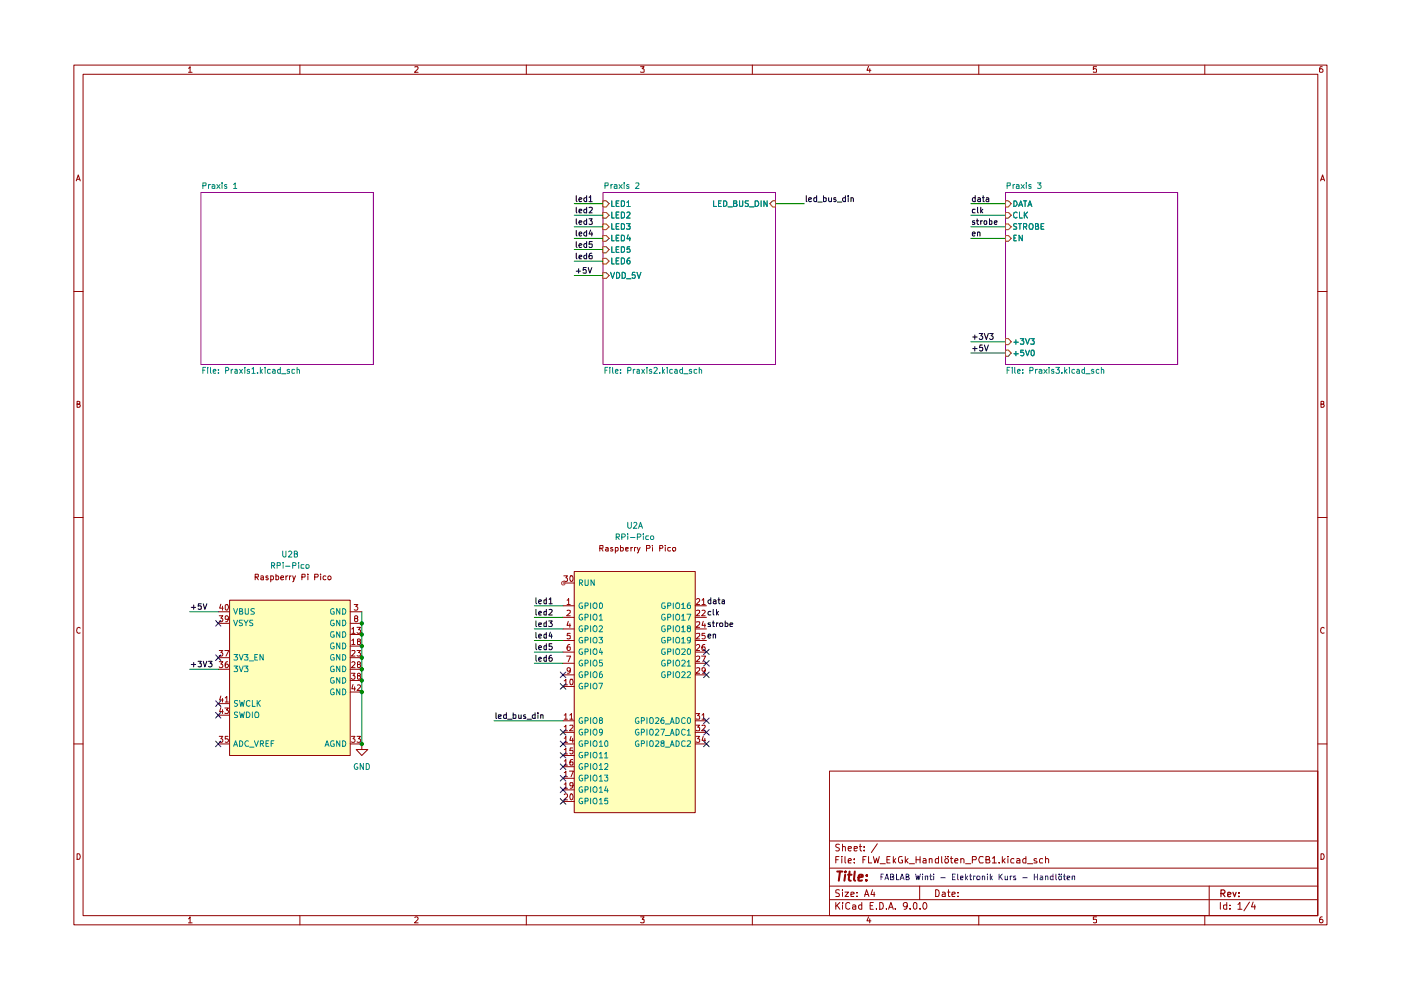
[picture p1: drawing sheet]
<svg xmlns="http://www.w3.org/2000/svg" width="297mm" height="210mm" viewBox="0 0 297 210" stroke-linecap="round" stroke-linejoin="round" font-family="sans-serif">
<g fill="none" stroke="#910000" stroke-width=".21">
<path d="M15.7 13.8h265.6v182.3h-265.6zM17.6 15.7h261.8v178.4h-261.8zM40 14.5l.3-.4v1.2M40 15.3h.7M63.6 13.8v1.9M88 14.2l.6-.1v.4l-.7 .8h.7M111.6 13.8v1.9M135.8 14.1h.8l-.5 .5 .5 .1v.5h-.8M159.5 13.8v1.9M184.1 14.1l-.3 .8h.9M184.4 14.6v.7M207.5 13.8v1.9"/>
<path d="M232.5 14.1h-.7v.6l.2-.1 .5 .1-.1 .6-.6-.1M255.4 13.8v1.9M280.3 14.1l-.4 .1a.94 .94 0 0 0 0 1.1h.4l.2-.1v-.4l-.3-.2h-.2l-.3 .2M16.2 38.4l.4-1.3 .4 1.3M16.3 38h.6M280 38.4l.4-1.3 .4 1.3M280.1 38h.6M15.7 61.8h1.9M279.4 61.8h1.9M16.3 85.7l.6-.1v-.4l-.6-.1v1.3h.5l.2-.5-.3-.2M280.1 85.7l.6-.1v-.4l-.6-.1v1.3l.6-.1 .1-.4-.3-.2M15.7 109.7h1.9"/>
<path d="M279.4 109.7h1.9M17 133.2l-.2-.2a.65 .65 0 0 0-.5 .6 .65 .65 0 0 0 .5 .7l.2-.1M280.8 133.2l-.3-.2a.65 .65 0 0 0-.5 .6 .65 .65 0 0 0 .5 .7l.3-.1M15.7 157.7h1.9M279.4 157.7h1.9M175.9 163.5h103.5v30.6h-103.5zM175.9 178.3h103.5M178 179.1l-.5-.1-.3 .2v.3l.8 .5-.3 .4-.5-.1M178.6 179.6l.6-.1v.9M178.6 179v1.4M179.8 179.9l.7-.1-.1-.3h-.5l-.1 .2 .1 .6h.5M181.1 179.9l.7-.1-.1-.3h-.6v.8h.6"/>
<path d="M182.2 179.5h.5M182.4 179v1.2l.3 .2M183.2 179.5v.2M186 178.9l-1.3 1.9M16.3 181a.66 .66 0 0 1 .7 .5 .66 .66 0 0 1-.2 .7h-.5zM40 194.8l.3-.4v1.3M40 195.7h.7M63.6 194.1v2M88 194.6l.4-.2 .2 .4-.7 .9h.7M111.6 194.1v2M135.8 194.4h.8l-.5 .5 .5 .1v.6h-.8M159.5 194.1v2"/>
<path d="M175.9 190.8h103.5M175.9 187.9h103.5M175.9 184.1h103.5M177.2 191.3v1.5M177.2 182.3h.5M177.5 191.9l.6 .9M177.9 181.6h-.7v1.4M178 188.7h-.7v.6a.53 .53 0 0 1 .5 .2 .53 .53 0 0 1 .1 .6h-.7M178.1 191.3l-.9 .9M178.5 181.6v.1M178.5 182v1M178.6 191.3v.2"/>
<path d="M178.6 188.6v.2M178.6 189.1v1M178.6 191.9v.9M179.2 189.1h.7l-.7 1h.7M179.2 181.6v1.2l.1 .2M179.8 182.5l.7-.1-.2-.4-.4 .1-.1 .7 .1 .2h.5M180.2 191.5l-.5-.2-.4 .4 .1 .9 .3 .2 .5-.2M180.4 189.7l.7-.2-.1-.3h-.6v.9h.6M180.8 191.9h.4l.2 .1v.8M181.1 182.9v.1M181.1 182.1v.2M181.4 192.2l-.6 .1v.4h.6"/>
<path d="M181.7 190v.1M181.7 189.2v.1M182.7 191.9h-.4l-.3 .2v.4l.3 .3 .4-.1M182.7 191.3v1.5M183 182.3h.4M183.2 180.3v.1M183.3 190.1l.4-1.5 .5 1.5M183.4 189.7h.7M183.6 181.6h-.6v1.4M184.1 194.4l-.3 .8h.9M184.1 181.6v1.4h.7M184.4 194.8v.9"/>
<path d="M184.5 192h.5M185 188.6l-.3 1.1h.8M185.2 191.3h-.7v1.5h.7M185.2 181.6l.3 1.4 .3-1.1 .3 1.1 .3-1.4M185.3 189.1v1M185.8 192.6v.2M186.5 191.3l.7 .2v1.1l-.3 .2h-.4zM186.6 183.1h1.1M188 192.6v.2M188 182.3h.6M188.4 192.8l.5-1.5 .5 1.5M188.6 192.4h.6"/>
<path d="M188.7 181.6h-.7v1.4h.7M189.4 181.6v1.4M189.5 182.5l.4 .5M189.8 192.6v.2M189.9 182l-.5 .6M191.3 181.6h-.5l-.3 .3v.7l.3 .4 .5-.1v-.5h-.2M191.9 181.6v1.4M192.1 182.5l.4 .5M192.4 191.9l-.1 .3-.4 .1-.4-.4v-.3a.46 .46 0 0 1 .4-.3 .46 .46 0 0 1 .5 .3l-.2 1-.5 .2M192.5 182l-.6 .6M192.8 183.1h1.1M193 192.6v.2"/>
<path d="M193.7 191.5l.4-.2 .3 .3v.9l-.3 .3a.82 .82 0 0 1-.4-1.3zM194.2 182.3h.9M194.2 181.6v1.4M195 187.9v2.9M195.1 192.6v.2M195.1 181.6v1.4M195.7 182.1l.5-.1 .1 .3v.7h-.6v-.4l.6-.2M195.8 191.4l.2-.1a.76 .76 0 0 1 .5 .8 .76 .76 0 0 1-.5 .7 .97 .97 0 0 1-.2-1.4zM197 182.2l.3-.2 .3 .1v.9M197 182v1M198.4 188.6a.8 .8 0 0 1 .8 .6 .8 .8 0 0 1-.3 .9h-.5zM199 181.6v1.4h-.6v-.9h.6"/>
<path d="M199.6 181.6v1.2l.2 .2M199.8 189.2l.4-.1 .2 .2v.8h-.6l-.1-.4 .7-.2M200.3 182.3l.3-.3h.2l.3 .3-.2 .7-.5-.1zM200.5 181.6v.1M200.9 189.1h.5M201 181.6v.1M201.1 188.6v1.3l.1 .2h.2M201.5 182h.5M201.7 181.6v1.2l.1 .2h.2M201.8 189.7l.7-.2-.1-.4h-.4l-.2 .2v.6l.1 .2h.5M202.4 182.5l.7-.1-.2-.4-.4 .1-.1 .7 .1 .2h.5M203.1 190v.1"/>
<path d="M203.1 189.2v.1M203.7 182.2l.1-.1a.36 .36 0 0 1 .6 .2v.7M203.7 182v1M204.7 183.1h1.1M206.2 182.3h.6l.2-.3-.1-.3-.7-.1v1.4M207.5 194.1v2M208.4 181.7l-.6-.1a1.02 1.02 0 0 0 0 1.4l.6-.1M209 182.3l.7-.2 .1-.2-.2-.3h-.6v1.4h.7l.2-.5-.2-.2h-.2M210.4 181.9l.4-.3v1.4M210.4 183h.8M211.8 182.9v.1M212.5 181.6v1.4"/>
<path d="M212.7 182.5l.4 .5M213.1 182l-.6 .6M213.7 181.6v.1M213.7 182v1M215 182.1l-.5-.1-.2 .3 .1 .6 .6 .1M215.6 182.1l.4-.1 .2 .3v.7h-.6v-.5l.6-.1M217.5 181.6v1.4h-.5l-.2-.7 .3-.3 .4 .1M217.8 183.1h1.1M219.8 182.1a.36 .36 0 0 0-.6 .2l.7 .4-.1 .3h-.6M221.1 182.1l-.5-.1-.2 .3 .2 .7h.5M221.7 182.2v-.1a.36 .36 0 0 1 .6 .2v.7M221.7 181.6v1.4"/>
<path d="M232.5 194.4h-.7v.6h.7v.6h-.7M255.4 194.1v2M256.4 187.9v6.2M258.7 191.3v1.5M260.1 191.9h-.7v.7l.3 .2 .4-.1M260.1 191.3v1.5M260.8 192.6v.2M260.8 191.9v.1M262.5 191.8l.4-.5v1.5M262.5 192.8h.8M264.9 191.3l-1.2 1.8M265.7 191.3l-.4 1h.9"/>
<path d="M266 191.9v.9M280.1 181a.66 .66 0 0 1 .6 .5 .66 .66 0 0 1-.2 .7h-.4zM280.3 194.4a.72 .72 0 0 0-.5 .5 .72 .72 0 0 0 .2 .8l.4-.1a.42 .42 0 0 0 0-.6 .42 .42 0 0 0-.6 0l-.1 .2"/>
</g>
<path d="M258.9 189.4h.7l.1-.5-.2-.2h-.6v1.4M259.2 189.4l.5 .7M260.3 189.7l.7-.2-.1-.2h-.6v.7h.6M261.4 189.2l.3 .9 .4-.9M262.7 190v.1M262.7 189.3v.1" fill="none" stroke="#910000" stroke-width=".25"/>
<path d="M177.5 184.8h1.1M178.1 184.8l-.3 1.9M179.2 185.5l-.2 1.2M179.3 184.8l-.2 .1 .1 .1 .1-.2-.1 .2M179.8 185.5h.8M180.1 184.8l-.1 1.7 .4 .2M181.2 184.8l-.1 1.7 .2 .2M182 186.1l.9-.2v-.4h-.6l-.2 .2-.1 .9h.8M183.7 186.6v.1M183.8 185.5v.2" fill="none" stroke="#910000" stroke-width=".42"/>
<g fill="#fff">
<path d="M42.6 40.8h36.6v36.5h-36.6z"/>
<path d="M213.2 74.3h.6l.6 .5-.6 .7h-.6z"/>
</g>
<path d="M213.2 74.3h.6l.6 .5-.6 .7h-.6z" fill="none" stroke="#838500" stroke-width=".21"/>
<path d="M215 75h.9M215.4 74.5v.9M217 74.3h-.6v.5l.4-.1 .3 .2-.1 .5h-.6M217.4 74.3l.4 1.1 .5-1.1M218.6 74.4l.2-.1h.3a.86 .86 0 0 1-.1 1.1l-.4-.2z" fill="none" stroke="#008685" stroke-width=".21"/>
<path d="M213.2 47.5h.6l.6 .6-.6 .6h-.6z" fill="#fff"/>
<path d="M213.2 47.5h.6l.6 .6-.6 .6h-.6z" fill="none" stroke="#838500" stroke-width=".21"/>
<path d="M215.6 47.5h-.6v.4l.5 .2 .1 .3-.1 .2h-.6M215.9 47.4h.7M216.2 47.4v1.2M217 48.1h.5l.2-.2v-.4l-.7-.1v1.2M217.3 48.1l.4 .5M218.4 47.4a.46 .46 0 0 1 .6 .4l-.1 .8h-.5a.86 .86 0 0 1 0-1.2zM219.5 48l.6-.1v-.4l-.6-.1v1.2h.6l.1-.3-.2-.3M220.7 48h.4M221.3 47.4h-.6v1.2h.6" fill="none" stroke="#008685" stroke-width=".21"/>
<path d="M213.2 50h.6l.6 .5-.6 .6h-.6z" fill="#fff"/>
<path d="M213.2 50h.6l.6 .5-.6 .6h-.6z" fill="none" stroke="#838500" stroke-width=".21"/>
<path d="M215 50.5h.3M215.5 49.9h-.5v1.2h.5M216.7 49.9v1.2l-.6-1.2v1.2" fill="none" stroke="#008685" stroke-width=".21"/>
<path d="M213.2 45h.6l.6 .6-.6 .6h-.6z" fill="#fff"/>
<path d="M213.2 45h.6l.6 .6-.6 .6h-.6z" fill="none" stroke="#838500" stroke-width=".21"/>
<path d="M215.6 45.1l-.2-.1a.65 .65 0 0 0-.5 .6 .65 .65 0 0 0 .5 .6l.2-.1M216.2 45v1.2h.5M217.2 45v1.2M217.3 45.5l.5 .7M217.8 45l-.6 .7" fill="none" stroke="#008685" stroke-width=".21"/>
<path d="M213.2 42.6h.6l.6 .6-.6 .7h-.6z" fill="#fff"/>
<path d="M213.2 42.6h.6l.6 .6-.6 .7h-.6z" fill="none" stroke="#838500" stroke-width=".21"/>
<path d="M215 42.6h.4a.66 .66 0 0 1 .2 .7 .66 .66 0 0 1-.6 .5zM216 43.8l.4-1.2 .4 1.2M216.1 43.4h.6M217 42.6h.7M217.3 42.6v1.2M217.9 43.8l.5-1.2 .4 1.2M218.1 43.4h.5" fill="none" stroke="#008685" stroke-width=".21"/>
<path d="M213.2 71.8h.6l.6 .7-.6 .6h-.6z" fill="#fff"/>
<path d="M213.2 71.8h.6l.6 .7-.6 .6h-.6z" fill="none" stroke="#838500" stroke-width=".21"/>
<path d="M215 72.6h.9M215.4 72.1v.9M216.3 71.8h.8l-.4 .4 .4 .3-.1 .5-.7-.1M217.4 71.8l.4 1.2 .5-1.2M218.5 71.8h.8l-.4 .4 .4 .3-.1 .5-.7-.1" fill="none" stroke="#008685" stroke-width=".21"/>
<g fill="#fff">
<path d="M213.2 40.8h36.5v36.5h-36.5z"/>
<path d="M127.8 45h.7l.6 .6-.6 .6h-.7z"/>
</g>
<path d="M127.8 45h.7l.6 .6-.6 .6h-.7z" fill="none" stroke="#838500" stroke-width=".21"/>
<path d="M129.7 45v1.2h.5M130.6 45.6h.5M131.2 45h-.6v1.2h.6M131.7 45h.4l.3 .3v.6l-.3 .3h-.4zM132.9 45.1l.4-.1 .3 .3-.8 .9h.8" fill="none" stroke="#008685" stroke-width=".21"/>
<path d="M127.8 42.6h.7l.6 .6-.6 .7h-.7z" fill="#fff"/>
<path d="M127.8 42.6h.7l.6 .6-.6 .7h-.7z" fill="none" stroke="#838500" stroke-width=".21"/>
<path d="M129.7 42.6v1.2h.5M130.6 43.1h.5M131.2 42.6h-.6v1.2h.6M131.7 42.6h.5l.2 .2v.7l-.3 .3h-.4zM132.9 42.9l.4-.3v1.2M132.9 43.8h.7" fill="none" stroke="#008685" stroke-width=".21"/>
<path d="M127.8 47.5h.7l.6 .6-.6 .6h-.7z" fill="#fff"/>
<path d="M127.8 47.5h.7l.6 .6-.6 .6h-.7z" fill="none" stroke="#838500" stroke-width=".21"/>
<path d="M129.7 47.4v1.2h.5M130.6 48h.5M131.2 47.4h-.6v1.2h.6M131.7 47.4h.4l.3 .4v.5l-.2 .3h-.5zM132.8 47.4h.8l-.4 .5h.3l.1 .2-.1 .5-.7-.1" fill="none" stroke="#008685" stroke-width=".21"/>
<path d="M127.8 50h.7l.6 .5-.6 .6h-.7z" fill="#fff"/>
<path d="M127.8 50h.7l.6 .5-.6 .6h-.7z" fill="none" stroke="#838500" stroke-width=".21"/>
<path d="M129.7 49.9v1.2h.5M130.6 50.5h.5M131.2 49.9h-.6v1.2h.6M131.7 49.9h.4l.3 .2v.7l-.2 .3h-.5zM133.2 49.8l-.3 .8h.8M133.5 50.3v.8" fill="none" stroke="#008685" stroke-width=".21"/>
<path d="M127.8 57.8h.7l.6 .6-.6 .6h-.7z" fill="#fff"/>
<path d="M127.8 57.8h.7l.6 .6-.6 .6h-.7z" fill="none" stroke="#838500" stroke-width=".21"/>
<path d="M129.5 57.7l.4 1.3 .4-1.3M130.7 57.7a.64 .64 0 0 1 .7 .7 .64 .64 0 0 1-.7 .6zM131.9 57.7h.3l.4 .4v.6l-.4 .3h-.3zM132.8 59.1h1M134.6 57.7h-.5l-.1 .6h.6v.6l-.4 .1-.2-.2M135 57.7l.5 1.3 .4-1.3" fill="none" stroke="#008685" stroke-width=".21"/>
<path d="M163.8 42.6h.6v1.3h-.6l-.6-.7z" fill="#fff"/>
<path d="M163.2 43.2l.6-.6h.6v1.3h-.6z" fill="none" stroke="#838500" stroke-width=".21"/>
<path d="M151.3 42.6v1.2h.6M152.3 43.1h.4M152.9 42.6h-.6v1.2h.6M153.4 42.6h.4l.3 .2v.7l-.4 .3h-.3zM154.3 43.9h1M155.5 43.1h.6v-.5h-.6v1.2h.5l.3-.5-.3-.2M156.8 42.6v1.1l.2 .1 .4-.1 .1-.2v-.9M158.7 42.6h-.6l-.1 .2 .1 .3 .6 .2v.4h-.7M158.9 43.9h1M160.1 42.6h.5a.66 .66 0 0 1 .2 .8 .66 .66 0 0 1-.7 .4zM161.4 42.6v1.2M162.6 42.6v1.2l-.6-1.2v1.2" fill="none" stroke="#008685" stroke-width=".21"/>
<path d="M127.8 54.8h.7l.6 .6-.6 .6h-.7z" fill="#fff"/>
<path d="M127.8 54.8h.7l.6 .6-.6 .6h-.7z" fill="none" stroke="#838500" stroke-width=".21"/>
<path d="M129.7 54.7v1.3h.5M130.6 55.3h.5M131.2 54.7h-.6v1.3h.6M131.7 54.7l.5 .1 .2 .2v.6l-.3 .4h-.4zM133.5 54.7a.72 .72 0 0 0-.6 .5 .72 .72 0 0 0 .3 .8l.3-.1 .1-.4a.35 .35 0 0 0-.3-.3 .35 .35 0 0 0-.4 .3" fill="none" stroke="#008685" stroke-width=".21"/>
<path d="M127.8 52.3h.7l.6 .6-.6 .7h-.7z" fill="#fff"/>
<path d="M127.8 52.3h.7l.6 .6-.6 .7h-.7z" fill="none" stroke="#838500" stroke-width=".21"/>
<path d="M129.7 52.3v1.2h.5M130.6 52.9h.5M131.2 52.3h-.6v1.2h.6M131.7 52.3h.5l.2 .3v.7l-.3 .2h-.4zM133.5 52.3h-.5l-.1 .6 .2-.2 .4 .1v.6h-.6" fill="none" stroke="#008685" stroke-width=".21"/>
<path d="M127.8 40.8h36.6v36.5h-36.6z" fill="#fff"/>
<g fill="#ffffba">
<path d="M48.7 127.3h25.6v32.9h-25.6z"/>
<path d="M121.8 121.2h25.6v51.1h-25.6z"/>
</g>
<path d="M42.6 40.8h36.6v36.5h-36.6z" fill="none" stroke="#910089" stroke-width=".21"/>
<path d="M213.2 74.3h.6l.6 .5-.6 .7h-.6z" fill="#fff"/>
<path d="M213.2 74.3h.6l.6 .5-.6 .7h-.6z" fill="none" stroke="#838500" stroke-width=".21"/>
<path d="M215 75h.9M215.4 74.5v.9M217 74.3h-.6v.5l.4-.1 .3 .2-.1 .5h-.6M217.4 74.3l.4 1.1 .5-1.1M218.6 74.4l.2-.1h.3a.86 .86 0 0 1-.1 1.1l-.4-.2z" fill="none" stroke="#008685" stroke-width=".21"/>
<path d="M213.2 47.5h.6l.6 .6-.6 .6h-.6z" fill="#fff"/>
<path d="M213.2 47.5h.6l.6 .6-.6 .6h-.6z" fill="none" stroke="#838500" stroke-width=".21"/>
<path d="M215.6 47.5h-.6v.4l.5 .2 .1 .3-.1 .2h-.6M215.9 47.4h.7M216.2 47.4v1.2M217 48.1h.5l.2-.2v-.4l-.7-.1v1.2M217.3 48.1l.4 .5M218.4 47.4a.46 .46 0 0 1 .6 .4l-.1 .8h-.5a.86 .86 0 0 1 0-1.2zM219.5 48l.6-.1v-.4l-.6-.1v1.2h.6l.1-.3-.2-.3M220.7 48h.4M221.3 47.4h-.6v1.2h.6" fill="none" stroke="#008685" stroke-width=".21"/>
<path d="M213.2 50h.6l.6 .5-.6 .6h-.6z" fill="#fff"/>
<path d="M213.2 50h.6l.6 .5-.6 .6h-.6z" fill="none" stroke="#838500" stroke-width=".21"/>
<path d="M215 50.5h.3M215.5 49.9h-.5v1.2h.5M216.7 49.9v1.2l-.6-1.2v1.2" fill="none" stroke="#008685" stroke-width=".21"/>
<path d="M213.2 45h.6l.6 .6-.6 .6h-.6z" fill="#fff"/>
<path d="M213.2 45h.6l.6 .6-.6 .6h-.6z" fill="none" stroke="#838500" stroke-width=".21"/>
<path d="M215.6 45.1l-.2-.1a.65 .65 0 0 0-.5 .6 .65 .65 0 0 0 .5 .6l.2-.1M216.2 45v1.2h.5M217.2 45v1.2M217.3 45.5l.5 .7M217.8 45l-.6 .7" fill="none" stroke="#008685" stroke-width=".21"/>
<path d="M213.2 42.6h.6l.6 .6-.6 .7h-.6z" fill="#fff"/>
<path d="M213.2 42.6h.6l.6 .6-.6 .7h-.6z" fill="none" stroke="#838500" stroke-width=".21"/>
<path d="M215 42.6h.4a.66 .66 0 0 1 .2 .7 .66 .66 0 0 1-.6 .5zM216 43.8l.4-1.2 .4 1.2M216.1 43.4h.6M217 42.6h.7M217.3 42.6v1.2M217.9 43.8l.5-1.2 .4 1.2M218.1 43.4h.5" fill="none" stroke="#008685" stroke-width=".21"/>
<path d="M213.2 71.8h.6l.6 .7-.6 .6h-.6z" fill="#fff"/>
<path d="M213.2 71.8h.6l.6 .7-.6 .6h-.6z" fill="none" stroke="#838500" stroke-width=".21"/>
<path d="M215 72.6h.9M215.4 72.1v.9M216.3 71.8h.8l-.4 .4 .4 .3-.1 .5-.7-.1M217.4 71.8l.4 1.2 .5-1.2M218.5 71.8h.8l-.4 .4 .4 .3-.1 .5-.7-.1" fill="none" stroke="#008685" stroke-width=".21"/>
<path d="M213.2 40.8h36.5v36.5h-36.5z" fill="none" stroke="#910089" stroke-width=".21"/>
<path d="M127.8 45h.7l.6 .6-.6 .6h-.7z" fill="#fff"/>
<path d="M127.8 45h.7l.6 .6-.6 .6h-.7z" fill="none" stroke="#838500" stroke-width=".21"/>
<path d="M129.7 45v1.2h.5M130.6 45.6h.5M131.2 45h-.6v1.2h.6M131.7 45h.4l.3 .3v.6l-.3 .3h-.4zM132.9 45.1l.4-.1 .3 .3-.8 .9h.8" fill="none" stroke="#008685" stroke-width=".21"/>
<path d="M127.8 42.6h.7l.6 .6-.6 .7h-.7z" fill="#fff"/>
<path d="M127.8 42.6h.7l.6 .6-.6 .7h-.7z" fill="none" stroke="#838500" stroke-width=".21"/>
<path d="M129.7 42.6v1.2h.5M130.6 43.1h.5M131.2 42.6h-.6v1.2h.6M131.7 42.6h.5l.2 .2v.7l-.3 .3h-.4zM132.9 42.9l.4-.3v1.2M132.9 43.8h.7" fill="none" stroke="#008685" stroke-width=".21"/>
<path d="M127.8 47.5h.7l.6 .6-.6 .6h-.7z" fill="#fff"/>
<path d="M127.8 47.5h.7l.6 .6-.6 .6h-.7z" fill="none" stroke="#838500" stroke-width=".21"/>
<path d="M129.7 47.4v1.2h.5M130.6 48h.5M131.2 47.4h-.6v1.2h.6M131.7 47.4h.4l.3 .4v.5l-.2 .3h-.5zM132.8 47.4h.8l-.4 .5h.3l.1 .2-.1 .5-.7-.1" fill="none" stroke="#008685" stroke-width=".21"/>
<path d="M127.8 50h.7l.6 .5-.6 .6h-.7z" fill="#fff"/>
<path d="M127.8 50h.7l.6 .5-.6 .6h-.7z" fill="none" stroke="#838500" stroke-width=".21"/>
<path d="M129.7 49.9v1.2h.5M130.6 50.5h.5M131.2 49.9h-.6v1.2h.6M131.7 49.9h.4l.3 .2v.7l-.2 .3h-.5zM133.2 49.8l-.3 .8h.8M133.5 50.3v.8" fill="none" stroke="#008685" stroke-width=".21"/>
<path d="M127.8 57.8h.7l.6 .6-.6 .6h-.7z" fill="#fff"/>
<path d="M127.8 57.8h.7l.6 .6-.6 .6h-.7z" fill="none" stroke="#838500" stroke-width=".21"/>
<path d="M129.5 57.7l.4 1.3 .4-1.3M130.7 57.7a.64 .64 0 0 1 .7 .7 .64 .64 0 0 1-.7 .6zM131.9 57.7h.3l.4 .4v.6l-.4 .3h-.3zM132.8 59.1h1M134.6 57.7h-.5l-.1 .6h.6v.6l-.4 .1-.2-.2M135 57.7l.5 1.3 .4-1.3" fill="none" stroke="#008685" stroke-width=".21"/>
<path d="M163.8 42.6h.6v1.3h-.6l-.6-.7z" fill="#fff"/>
<path d="M163.2 43.2l.6-.6h.6v1.3h-.6z" fill="none" stroke="#838500" stroke-width=".21"/>
<path d="M151.3 42.6v1.2h.6M152.3 43.1h.4M152.9 42.6h-.6v1.2h.6M153.4 42.6h.4l.3 .2v.7l-.4 .3h-.3zM154.3 43.9h1M155.5 43.1h.6v-.5h-.6v1.2h.5l.3-.5-.3-.2M156.8 42.6v1.1l.2 .1 .4-.1 .1-.2v-.9M158.7 42.6h-.6l-.1 .2 .1 .3 .6 .2v.4h-.7M158.9 43.9h1M160.1 42.6h.5a.66 .66 0 0 1 .2 .8 .66 .66 0 0 1-.7 .4zM161.4 42.6v1.2M162.6 42.6v1.2l-.6-1.2v1.2" fill="none" stroke="#008685" stroke-width=".21"/>
<path d="M127.8 54.8h.7l.6 .6-.6 .6h-.7z" fill="#fff"/>
<path d="M127.8 54.8h.7l.6 .6-.6 .6h-.7z" fill="none" stroke="#838500" stroke-width=".21"/>
<path d="M129.7 54.7v1.3h.5M130.6 55.3h.5M131.2 54.7h-.6v1.3h.6M131.7 54.7l.5 .1 .2 .2v.6l-.3 .4h-.4zM133.5 54.7a.72 .72 0 0 0-.6 .5 .72 .72 0 0 0 .3 .8l.3-.1 .1-.4a.35 .35 0 0 0-.3-.3 .35 .35 0 0 0-.4 .3" fill="none" stroke="#008685" stroke-width=".21"/>
<path d="M127.8 52.3h.7l.6 .6-.6 .7h-.7z" fill="#fff"/>
<path d="M127.8 52.3h.7l.6 .6-.6 .7h-.7z" fill="none" stroke="#838500" stroke-width=".21"/>
<g fill="none" stroke="#008685" stroke-width=".21">
<path d="M43 39.4l.7-.1v-.4l-.7-.1v1.2M44.2 39.1v.9M44.6 39.1l-.4 .3M45 39.2l.3-.1 .3 .2v.7M45.6 39.5h-.6v.4h.6M46 39.1l.7 .9M46.7 39.1l-.7 .9M47.1 38.8v.1M47.1 39.1v.9M48.1 39.2l-.3-.1-.2 .2 .2 .2 .3 .1v.3h-.5M49.5 39.1l.4-.3v1.2M49.5 40h.7"/>
<path d="M128.3 39.4l.6-.1v-.4l-.6-.1v1.2M129.5 39.1v.9M129.9 39.1l-.4 .3M130.2 39.2l.4-.1 .2 .2v.7M130.8 39.5h-.6v.4h.6M131.2 39.1l.7 .9M131.9 39.1l-.7 .9M132.3 38.8v.1M132.3 39.1v.9M133.3 39.2l-.3-.1-.2 .2 .2 .2 .3 .1v.3h-.5M134.8 38.9l.6-.1 .1 .3-.8 .9h.8M213.5 39.4l.7-.1v-.4l-.7-.1v1.2"/>
<path d="M214.8 39.1v.9M215.1 39.1l-.3 .3M215.5 39.2l.4-.1 .2 .2v.7M216.1 39.5h-.6v.4h.6M216.5 39.1l.7 .9M217.2 39.1l-.7 .9M217.6 38.8v.1M217.6 39.1v.9M218.6 39.2l-.3-.1-.2 .2 .2 .2 .3 .1v.3h-.5M220 38.8h.7l-.4 .4 .3 .1v.6h-.6M129.7 52.3v1.2h.5M130.6 52.9h.5"/>
<path d="M131.2 52.3h-.6v1.2h.6M131.7 52.3h.5l.2 .3v.7l-.3 .2h-.4zM133.5 52.3h-.5l-.1 .6 .2-.2 .4 .1v.6h-.6M43 78.5h.4M43.6 77.9h-.6v1.3M44 77.9v.2M44 78.3v.9M44.6 77.9v1.1l.2 .2M45.2 78.7l.6-.1-.2-.3-.4 .2v.5l.2 .2 .3-.1M46.3 79v.2M46.3 78.4v.1M47.8 78.6l.6-.1v-.5l-.6-.1v1.3"/>
<path d="M49 78.3v.9M49.4 78.3l-.4 .3M49.8 78.4h.5v.8M50.3 78.6l-.5 .1v.4h.5M50.8 78.3l.6 .9M51.4 78.3l-.6 .9M51.9 77.9v.2M51.9 78.3v.9M52.9 78.4l-.3-.1-.2 .2 .2 .2h.3v.4h-.5M53.4 78.2l.4-.3v1.3M53.4 79.2h.7M54.6 79v.2"/>
<path d="M55.2 77.9v1.3M55.3 78.7l.3 .5M55.6 78.3l-.4 .4M56.2 77.9v.2M56.2 78.3v.9M57.3 78.4h-.6v.6l.2 .2 .4-.1M57.8 78.4l.4-.1 .1 .2v.7M58.3 78.6l-.6 .2 .2 .4 .4-.1M59.4 78.4l-.3-.1-.3 .3 .1 .5h.5M59.4 77.9v1.3M59.7 79.2h.9M61.4 78.4l-.4-.1-.1 .2 .1 .2h.4v.4h-.5"/>
<path d="M62.5 78.4h-.6v.6l.2 .2 .4-.1M63 78.4l.3-.1 .2 .2v.7M63 77.9v1.3M128.3 78.5h.4M128.9 77.9h-.6v1.3M129.3 77.9v.2M129.3 78.3v.9M129.9 77.9v1.1l.1 .2M130.5 78.7l.6-.1-.2-.3-.4 .2v.5l.1 .2 .4-.1M131.6 79v.2M131.6 78.4v.1M133.1 78.6l.6-.1 .1-.4-.7-.2v1.3"/>
<path d="M134.3 78.3v.9M134.6 78.3l-.3 .3M135 78.4h.6v.8M135.6 78.6l-.6 .1v.4h.6M136.1 78.3l.6 .9M136.7 78.3l-.6 .9M137.2 77.9v.2M137.2 78.3v.9M138.2 78.4l-.4-.1-.1 .2 .1 .2h.4v.4h-.5M138.7 78.1l.4-.2 .3 .3-.8 1h.8M139.9 79v.2M140.5 77.9v1.3"/>
<path d="M140.5 78.7l.4 .5M140.9 78.3l-.4 .4M141.5 77.9v.2M141.5 78.3v.9M142.6 78.4h-.6v.6l.2 .2 .4-.1M143.1 78.4l.3-.1 .2 .2v.7M143.6 78.6l-.6 .2 .2 .4 .4-.1M144.7 78.4l-.3-.1-.3 .3v.3l.3 .3 .3-.1M144.7 77.9v1.3M144.9 79.2h1M146.6 78.4l-.3-.1-.2 .2 .2 .2h.3v.4h-.5M147.7 78.4h-.5v.6l.2 .2 .3-.1"/>
<path d="M148.3 78.4l.3-.1 .2 .2v.7M148.3 77.9v1.3M213.5 78.5h.5M214.1 77.9h-.6v1.3M214.6 77.9v.2M214.6 78.3v.9M215.1 77.9v1.1l.2 .2M215.7 78.7l.6-.1-.1-.3-.5 .2v.5l.2 .2 .3-.1M216.8 79v.2M216.8 78.4v.1M218.4 78.6h.5l.1-.2v-.3l-.1-.2h-.5v1.3M219.5 78.3v.9"/>
<path d="M220 78.3l-.5 .3M220.3 78.4l.3-.1 .3 .2v.7M220.9 78.6l-.6 .1v.4h.6M221.3 78.3l.7 .9M222 78.3l-.7 .9M222.4 77.9v.2M222.4 78.3v.9M223.4 78.4l-.3-.1-.2 .2 .2 .2h.3v.4h-.5M223.9 77.9h.7l-.4 .5h.3l.1 .2-.1 .5-.5 .1-.1-.2M225.1 79v.2M225.7 77.9v1.3M225.8 78.7l.4 .5"/>
<path d="M226.2 78.3l-.5 .4M226.7 77.9v.2M226.7 78.3v.9M227.8 78.4a.36 .36 0 0 0-.6 .2l.1 .5h.5M228.3 78.4l.4-.1 .2 .2v.7M228.9 78.6l-.6 .2 .1 .4 .5-.1M230 78.4l-.4-.1-.2 .3v.3l.2 .3 .4-.1M230 77.9v1.3M230.2 79.2h.9M231.9 78.4l-.3-.1-.2 .2 .2 .2h.3v.4h-.5M233 78.4a.36 .36 0 0 0-.6 .2l.1 .5h.5M233.5 78.4l.3-.1 .2 .2v.7"/>
<path d="M233.5 77.9v1.3M49.5 129l.5 1.2 .4-1.2M49.5 131.5l.5 1.2 .4-1.2M49.6 138.8h.8l-.4 .5 .4 .1v.4l-.2 .2-.6-.1M50.7 138.8l.4 1.2 .5-1.2M50.8 129.6l.5-.1 .1-.4-.6-.1v1.2h.6l.1-.3-.4-.3M51.4 131.5h-.6a.47 .47 0 0 0 0 .5 .47 .47 0 0 0 .5 .2l.1 .4h-.7M51.7 131.5l.5 .6 .4-.6M51.8 138.8h.8l-.4 .5h.3v.7l-.7-.1M52 129l.1 1.2 .6-.1v-1.1M52.2 132.1v.6M53.6 131.5h-.6a.47 .47 0 0 0 0 .5 .47 .47 0 0 0 .5 .2l.1 .4h-.7"/>
<path d="M53.9 129.1h-.6l-.1 .3 .6 .3 .1 .3-.1 .2h-.6M54 139.4h.4M54.6 138.8h-.6v1.2h.6M55.8 138.8v1.2l-.7-1.2v1.2M70.8 129.1a.45 .45 0 0 0-.7 .2v.7l.2 .2 .6-.1v-.4h-.3M70.8 131.5h-.5l-.2 .2v.7a.52 .52 0 0 0 .8 .2v-.4h-.3M70.8 133.9h-.5l-.2 .3v.7a.52 .52 0 0 0 .8 .1v-.4h-.3M70.8 136.4l-.4-.1-.3 .4v.5l.2 .3 .3 .1 .3-.2v-.3h-.3M70.8 138.9l-.4-.1-.3 .3v.6l.2 .3 .6-.1v-.5h-.3M72.1 129v1.2l-.7-1.2v1.2M72.1 131.5v1.2l-.7-1.2v1.2M72.1 133.9v1.2l-.7-1.2v1.2"/>
<path d="M72.1 136.3v1.3l-.7-1.3v1.3M72.1 138.8v1.2l-.7-1.2v1.2M72.6 129a.66 .66 0 0 1 .7 .5 .66 .66 0 0 1-.2 .7h-.5zM72.6 131.5h.5a.66 .66 0 0 1 .2 .7 .66 .66 0 0 1-.7 .5zM72.6 133.9h.5a.66 .66 0 0 1 .2 .8 .66 .66 0 0 1-.7 .4zM72.6 136.3a.64 .64 0 0 1 .7 .6 .64 .64 0 0 1-.7 .7zM72.6 138.8a.66 .66 0 0 1 .7 .4 .66 .66 0 0 1-.2 .8h-.5zM122.9 123.6h.4l.2-.2-.1-.4-.5-.1v1.2M123.1 123.6l.4 .5M123.4 127.8h-.4a.61 .61 0 0 0-.2 .8 .61 .61 0 0 0 .7 .3v-.4h-.2M123.4 130.3v-.1a.64 .64 0 0 0-.6 .6 .64 .64 0 0 0 .5 .7l.2-.2v-.3h-.2M123.4 132.8v-.1a.64 .64 0 0 0-.6 .6 .64 .64 0 0 0 .5 .6l.2-.1v-.5h-.2"/>
<path d="M123.4 135.2v-.1a.66 .66 0 0 0-.6 .5 .66 .66 0 0 0 .2 .7l.5-.1v-.4h-.2M123.4 137.6h-.4a.61 .61 0 0 0-.2 .8 .61 .61 0 0 0 .7 .3v-.4h-.2M124 122.9l.1 1.2h.5l.1-.1v-1.1M124 128.4h.6v-.6h-.6v1.2M124 130.9l.6-.1v-.5l-.6-.1v1.3M124 133.3h.6v-.5l-.6-.1v1.2M124 135.7h.6v-.5l-.6-.1v1.2M124 138.2h.6v-.6h-.6v1.2M125.2 127.8v1.2M125.2 130.2v1.3M125.2 132.7v1.2M125.2 135.1v1.2"/>
<path d="M125.2 137.6v1.2M125.2 140v1.2M125.8 130.4l.5-.2a.86 .86 0 0 1 0 1.3l-.3-.1a.74 .74 0 0 1-.2-1zM125.8 132.8l.5-.1a.86 .86 0 0 1 0 1.2h-.3a.74 .74 0 0 1-.2-1.1zM125.8 135.3l.5-.2a.86 .86 0 0 1 .1 1.2h-.4a.74 .74 0 0 1-.2-1zM125.8 137.8l.2-.2h.4l.1 .2a.65 .65 0 0 1-.4 1l-.1-.1a.67 .67 0 0 1-.2-.9zM126 122.9v1.2l-.7-1.2v1.2M127 135.1h.8l-.5 .5 .5 .2v.3l-.2 .2-.6-.1M127.1 130.6l.3-.4v1.3M127.1 132.8l.4-.1 .3 .3-.8 .9h.8M127.1 131.5h.7M127.3 127.8l.3 .1a.66 .66 0 0 1-.3 1.1l-.2-.2v-.8z"/>
<path d="M127.3 137.5l-.2 .8h.7M127.6 138v.8M127.7 140h-.6v.5h.4l.3 .2-.1 .4h-.6M141 127.8h-.5l-.2 .3v.7a.52 .52 0 0 0 .8 .1v-.4h-.3M141 130.3l-.4-.1-.3 .4v.5l.2 .3 .3 .1 .3-.2v-.3h-.3M141 132.8l-.4-.1-.3 .3v.6l.3 .3 .5-.1v-.5h-.3M141 135.2a.45 .45 0 0 0-.7 .2v.7l.2 .2 .6-.1v-.4h-.3M141 137.6h-.5l-.2 .2v.7a.52 .52 0 0 0 .8 .2v-.4h-.3M141.6 128.4h.6v-.6h-.6v1.2M141.6 130.9l.6-.1v-.5l-.6-.1v1.3M141.6 133.3h.6v-.5l-.6-.1v1.2M141.6 135.7h.6v-.5l-.6-.1v1.2"/>
<path d="M141.6 138.2h.6v-.6h-.6v1.2M142.7 127.8v1.2M142.7 130.2v1.3M142.7 132.7v1.2M142.7 135.1v1.2M142.7 137.6v1.2M142.7 140v1.2M143.3 130.4l.3-.2 .4 .2 .1 .7-.3 .4-.5-.2zM143.3 132.8l.3-.1 .4 .1 .1 .7-.3 .4-.5-.1zM143.3 135.3l.3-.2 .3 .1a.87 .87 0 0 1 0 1.1h-.5l-.1-.3zM143.4 127.8h.5a.77 .77 0 0 1-.1 1.2l-.4-.1a.87 .87 0 0 1 0-1.1zM143.4 137.6h.5l.2 .4-.1 .6-.2 .2-.4-.1-.1-.4z"/>
<path d="M144.5 128.2l.4-.4v1.2M144.5 130.6l.4-.4v1.3M144.5 133h.2l.2-.3v1.2M144.5 135.5l.4-.4v1.2M144.5 137.7l.6-.1 .2 .2-.1 .3-.7 .7h.8M144.5 131.5h.8M144.5 129h.8M144.5 133.9h.8M144.5 136.3h.8M145.6 130.2h.9l-.5 1.3M145.8 137.7l.4-.1 .2 .2v.7a.35 .35 0 0 1-.4 .3 .35 .35 0 0 1-.3-.5zM146 133.2h-.2l-.1-.3 .1-.1 .4-.1 .2 .4-.4 .1-.3 .2v.3l.3 .2 .4-.1v-.5l-.2-.1"/>
<path d="M146.3 127.8l-.4 .1-.2 .9 .3 .2 .4-.1v-.5l-.4-.1-.3 .2M146.4 135.6l-.2 .3-.4-.1v-.6h.6v.9l-.2 .2h-.4M49.5 158.2l.5-1.1 .4 1.1M49.6 141.2h.8l-.4 .4 .4 .3v.3l-.2 .2-.6-.1M49.7 157.9h.5M50.4 148.6l-.5-.1-.2 .2v.3l.7 .4-.3 .4-.4-.1M50.4 151h-.7v.4l.7 .4-.2 .3h-.5M50.7 141.2l.4 1.2 .5-1.2M50.8 148.5l.3 1.3 .2-1 .3 1 .2-1.3M50.8 151l.3 1.1 .2-.8 .3 .8 .2-1.1M50.8 157.1a.66 .66 0 0 1 .7 .4 .66 .66 0 0 1-.3 .7h-.4zM51.8 141.2h.8l-.4 .4 .4 .3-.1 .5-.7-.1"/>
<path d="M52.2 151a.66 .66 0 0 1 .8 .4 .66 .66 0 0 1-.3 .7h-.5zM52.7 157.1a.61 .61 0 0 0-.8 .4 .61 .61 0 0 0 .3 .7h.5M52.8 140.1h1M52.9 158.4h.9M53 148.7l-.3-.2-.5 .3 .1 .8 .4 .2 .3-.2M53.5 148.5v1.3h.6M53.5 151v1.1M53.9 157.1l.5 1.1 .4-1.1M54.3 151a.46 .46 0 0 1 .6 .4l-.2 .7h-.5a.86 .86 0 0 1 .1-1.1zM54.5 148.5v1.3M54.7 149l.5 .8M55.2 157.6h.6v-.5h-.6v1.1"/>
<path d="M55.2 148.5l-.7 .7M55.5 157.6l.4 .6M56.4 157.6h.4M57 157.1h-.6v1.1h.6M57.5 157.6h.4M58.1 157.1h-.6v1.1M68.9 158.2l.4-1.1 .5 1.1M69 157.9h.6M70.8 141.3a.45 .45 0 0 0-.7 .2v.7l.2 .2 .6-.1v-.4h-.3M70.8 143.7h-.5l-.2 .2v.7a.52 .52 0 0 0 .8 .2v-.4h-.3M70.8 146.1l-.4-.1-.3 .4v.6l.2 .2 .3 .1 .3-.1v-.4h-.3M70.8 157.1a.45 .45 0 0 0-.7 .2v.7l.2 .2h.6v-.5h-.3"/>
<path d="M72.1 141.2v1.2l-.7-1.2v1.2M72.1 143.7v1.2l-.7-1.2v1.2M72.1 146v1.3l-.7-1.3v1.3M72.1 157.1v1.1l-.7-1.1v1.1M72.6 141.2a.66 .66 0 0 1 .7 .5 .66 .66 0 0 1-.2 .7h-.5zM72.6 143.7h.5a.66 .66 0 0 1 .2 .7 .66 .66 0 0 1-.7 .5zM72.6 146a.64 .64 0 0 1 .7 .7 .64 .64 0 0 1-.7 .6zM72.6 157.1a.66 .66 0 0 1 .7 .4 .66 .66 0 0 1-.2 .7h-.5zM123.4 140a.61 .61 0 0 0-.6 .3 .61 .61 0 0 0 .1 .8l.3 .1 .3-.1v-.4h-.2M123.4 142.5v-.1a.64 .64 0 0 0-.6 .6 .64 .64 0 0 0 .5 .7l.2-.2v-.4h-.2M123.4 144.9a.66 .66 0 0 0-.6 .4 .66 .66 0 0 0 .2 .7h.5v-.5h-.2M123.4 152.2v-.1a.64 .64 0 0 0-.6 .6 .64 .64 0 0 0 .5 .7l.2-.2v-.3h-.2"/>
<path d="M123.4 154.7v-.1a.6 .6 0 0 0-.6 .6 .6 .6 0 0 0 .6 .6l.1-.5h-.2M123.4 157.1a.66 .66 0 0 0-.6 .4 .66 .66 0 0 0 .2 .7h.5v-.5h-.2M123.4 159.5h-.4a.61 .61 0 0 0-.2 .8 .61 .61 0 0 0 .7 .3v-.4h-.2M124 140.6l.6-.1v-.5h-.6v1.2M124 143.1l.6-.1v-.5l-.6-.1v1.3M124 145.5h.6v-.6h-.6v1.1M124 152.8l.6-.1v-.5l-.6-.1v1.3M124 155.3l.6-.1v-.5l-.6-.1v1.3M124 157.6h.6v-.5h-.6v1.1M125.2 142.4v1.3M125.2 144.9v1.1M125.2 152.1v1.3"/>
<path d="M125.2 154.6v1.3M125.2 157.1v1.1M125.2 159.5v1.2M125.8 140.2l.3-.2h.2a.86 .86 0 0 1 0 1.2l-.5-.1zM125.8 142.6l.5-.2a.86 .86 0 0 1 0 1.3l-.3-.1a.74 .74 0 0 1-.2-1zM125.8 145l.5-.1a.86 .86 0 0 1 .1 1.1h-.4a.74 .74 0 0 1-.2-1zM125.8 152.3l.5-.2a.86 .86 0 0 1 0 1.3l-.3-.1a.74 .74 0 0 1-.2-1zM125.8 154.8l.5-.2a.86 .86 0 0 1 0 1.3h-.2a.79 .79 0 0 1-.3-1.1zM125.8 157.2l.5-.1a.86 .86 0 0 1 .1 1.1h-.4a.74 .74 0 0 1-.2-1zM127 144.9h.8l-.5 1.1M127.1 157.4l.3-.3v1.1M127.1 159.9l.3-.4v1.2"/>
<path d="M127.1 158.2h.7M127.3 152.7l-.2-.4 .4-.2 .3 .4-.3 .2-.4 .1v.4l.2 .2h.2l.3-.2v-.3l-.3-.2M127.6 142.4l-.3 .1-.2 .2v.8l.4 .2 .3-.3v-.3l-.2-.2h-.4l-.1 .2M127.8 155.1l-.3 .3-.4-.1v-.5l.4-.2a.72 .72 0 0 1 .3 .7 .72 .72 0 0 1-.6 .6M128.2 159.9l.3-.4v1.2M128.4 157.1h.2l.3 .2v.8l-.2 .1h-.3a.78 .78 0 0 1 0-1.1zM135.4 152.2l-.1-.1a.64 .64 0 0 0-.6 .6 .64 .64 0 0 0 .5 .7l.3-.2v-.3h-.3M135.4 154.7l-.1-.1a.6 .6 0 0 0-.6 .6 .6 .6 0 0 0 .7 .6l.1-.5h-.3M135.4 157.1h-.1a.66 .66 0 0 0-.6 .4 .66 .66 0 0 0 .3 .7h.5v-.5h-.3M136 152.8l.6-.1v-.5l-.6-.1v1.3M136 155.3l.6-.1v-.5l-.6-.1v1.3M136 157.6h.6v-.5h-.6v1.1"/>
<path d="M137.2 152.1v1.3M137.2 154.6v1.3M137.2 157.1v1.1M137.8 152.3l.5-.2a.86 .86 0 0 1 0 1.3l-.5-.2zM137.8 154.8l.5-.2a.86 .86 0 0 1 0 1.3h-.3l-.2-.3zM137.8 157.2l.5-.1a.86 .86 0 0 1 0 1.1h-.4l-.1-.1zM139 152.3l.4-.2 .3 .4-.8 .9h.8M139 154.8l.4-.2 .3 .3-.8 1h.8M139 157.1h.4l.3 .3-.8 .8h.8M140.1 154.6h.8l-.5 1.3M140.4 157.6l-.3-.3 .3-.2h.4v.4a.48 .48 0 0 0-.5 .2 .48 .48 0 0 0 0 .5h.5v-.6h-.2M140.7 152.1a.72 .72 0 0 0-.6 .6 .72 .72 0 0 0 .3 .7l.4-.2v-.5h-.4l-.3 .2"/>
<path d="M141 140a.42 .42 0 0 0-.7 .3v.6l.2 .2h.6v-.4h-.3M141 142.5l-.4-.1-.3 .3v.6l.3 .4 .5-.2v-.4h-.3M141.1 158.4h.9M141.1 153.5h.9M141.1 156h.9M141.6 140.6l.6-.1v-.5h-.6v1.2M141.6 143.1l.6-.1v-.5l-.6-.1v1.3M142.2 153.4l.3-1.3 .4 1.3M142.2 155.9l.3-1.3 .4 1.3M142.2 158.2l.3-1.1 .4 1.1M142.2 157.9h.6M142.2 153.1h.6"/>
<path d="M142.2 155.4h.6M142.7 142.4v1.3M143.3 142.6l.3-.2 .4 .2 .1 .7-.3 .4-.5-.2zM143.3 152.1a.64 .64 0 0 1 .7 .7 .64 .64 0 0 1-.7 .6zM143.3 154.6a.64 .64 0 0 1 .7 .6 .64 .64 0 0 1-.7 .7zM143.3 157.1a.66 .66 0 0 1 .7 .4 .66 .66 0 0 1-.2 .7h-.5zM143.4 140h.4a.73 .73 0 0 1 0 1.2l-.4-.1a.87 .87 0 0 1 0-1.1zM144.5 140.1l.2-.1h.3l.3 .2-.1 .3-.7 .7h.8M144.5 142.6l.2-.2h.3l.3 .3-.8 1h.8M145.3 152.3l-.4-.2-.4 .4 .1 .7 .3 .2 .4-.2M145.3 154.8l-.3-.2-.4 .2v.8a.37 .37 0 0 0 .3 .3 .37 .37 0 0 0 .4-.2M145.3 157.1h-.1a.45 .45 0 0 0-.7 .2v.7l.2 .2h.6"/>
<path d="M145.7 140.4l.3-.4v1.2M145.7 142.6l.2-.2h.3l.2 .2v.3l-.8 .8h.8M145.7 154.9l.3-.3v1.3M145.7 157.1h.7v.5l-.8 .6h.8M145.7 141.2h.7M145.7 155.9h.7M146 152.1l.4 .3v.8l-.3 .2a.75 .75 0 0 1-.1-1.3zM123.4 162a.61 .61 0 0 0-.6 .3 .61 .61 0 0 0 .1 .7l.3 .2 .2-.1 .1-.5h-.2M123.4 164.4v-.1a.64 .64 0 0 0-.6 .6 .64 .64 0 0 0 .5 .7l.2-.2v-.4h-.2M123.4 166.9v-.1a.66 .66 0 0 0-.6 .5 .66 .66 0 0 0 .2 .7l.5-.1v-.4h-.2M123.4 169.2h-.4a.61 .61 0 0 0-.2 .8 .61 .61 0 0 0 .7 .3v-.4h-.2M124 160.1h.6v-.6h-.6v1.2"/>
<path d="M124 162.6l.6-.1v-.5l-.6-.1v1.3M124 165l.6-.1v-.5l-.6-.1v1.3M124 167.5l.6-.1v-.5l-.6-.1v1.2M124 169.8h.6v-.6h-.6v1.2M125.2 161.9v1.3M125.2 164.3v1.3M125.2 166.8v1.2M125.2 169.2v1.2M125.8 164.5l.5-.2a.86 .86 0 0 1 0 1.3l-.3-.1a.74 .74 0 0 1-.2-1zM125.8 167l.5-.2a.86 .86 0 0 1 .1 1.2h-.4a.74 .74 0 0 1-.2-1zM125.8 169.4l.2-.2h.4l.1 .2a.65 .65 0 0 1-.4 1l-.1-.1a.67 .67 0 0 1-.2-.9zM126.1 161.9h.2a.86 .86 0 0 1 0 1.3l-.5-.2a.79 .79 0 0 1 .3-1.1z"/>
<path d="M127.1 162.3l.3-.4v1.3M127.1 164.7l.3-.4v1.3M127.1 167.1l.3-.3v1.2M127.1 169.6l.3-.4v1.2M127.1 160.7h.7M127.1 163.2h.7M127.1 165.6h.7M127.1 168h.7M127.1 170.4h.7M128.2 162.1l.2-.2h.3l.2 .2v.4l-.7 .7h.7M128.2 164.3h.7l-.4 .5 .4 .1v.5l-.2 .2h-.3l-.2-.2M128.2 160.7h.7"/>
<path d="M128.5 166.7l-.3 .9h.7M128.8 167.2v.8M128.9 169.2h-.6l-.1 .6 .2-.1h.3l.2 .1v.5h-.7"/>
<circle cx="126.2" cy="128.4" r=".57"/>
<circle cx="126.2" cy="160.1" r=".57"/>
</g>
<path d="M127.8 40.8h36.6v36.5h-36.6z" fill="none" stroke="#910089" stroke-width=".21"/>
<g fill="none" stroke="#910000" stroke-width=".21">
<path d="M127.2 116.2h.6v-.5h-.6v1.1M127.5 116.2l.3 .6M128.4 116.1h.5v.7M128.9 116.3l-.5 .1v.2l.1 .2h.4M129.9 116.1h-.4v.1l.5 .5-.2 .1h-.3M130.5 116.8a.36 .36 0 0 0 .6-.2l-.1-.5h-.5v1.2M131.6 116.1h.5l.1 .5a.36 .36 0 0 1-.6 .2M131.6 115.7v1.1M132.7 116.4l.5-.1v-.2h-.5v.7h.5M133.8 116.1v.7M134.1 116.1h-.2l-.1 .1M134.5 116.1v.7"/>
<path d="M134.9 116.1h-.3l-.1 .1M135.1 116.1l.3 .7M135.7 116.1l-.4 1.1-.2 .1M137.1 116.2h.6l.1-.1v-.4h-.7v1.1M138.3 115.7h.1M138.3 116.1v.7M139.9 116.2h.5l.1-.1v-.4h-.6v1.1M141.1 115.7h.1M141.1 116.1v.7M142.2 116.1h-.6v.1v.6h.6M142.6 116.2l.1-.1h.5v.7h-.5zM46.3 129.7h2.4"/>
<path d="M46.3 132.2h2.4M46.3 139.4h2.4M46.5 130.6h.7l-.4 .5 .4 .2v.4l-.5 .1-.2-.1M46.5 137.9h.7l-.4 .4 .4 .1v.6h-.7M46.8 128.1l-.2 .8h.7M47.2 128.5v.9M47.7 137.9h.8l-.6 1.2M47.9 128.2a.6 .6 0 0 1 .6 .5 .6 .6 0 0 1-.4 .7l-.3-.3v-.7zM48.4 131.1l-.1 .2h-.5v-.6l.4-.1 .2 .2-.1 .9-.5 .1M48.7 127.3h25.6v32.9h-25.6zM54.1 122.3h.6l.1-.5h-.7v1.1M54.4 122.3l.4 .6"/>
<path d="M55.3 122.2h.5l.1 .7M55.9 122.4l-.6 .1v.4h.6M56.8 122.2h-.4v.3h.3l.2 .3-.2 .1h-.3M57.4 122.2l.3-.1 .3 .2-.1 .6h-.5M57.4 122.1v1.3M58.5 122.2l.3-.1 .3 .2-.1 .6h-.5M58.5 121.8v1.1M59.5 122.5l.6-.1v-.2l-.4-.1-.2 .2v.5l.2 .1h.4M60.6 122.1v.8M61 122.1l-.4 .2M61.4 122.1v.8M61.7 122.1l-.3 .2"/>
<path d="M62.1 122.1l.2 .8M62.7 122.1l-.5 1.2-.1 .1M64 122.3h.6l.1-.5h-.7v1.1M65.3 121.8h.1M65.3 122.1v.8M66.7 122.3h.6l.2-.4-.2-.1h-.6v1.1M68 121.8h.1M68 122.1v.8M69.1 122.2h-.5l-.1 .5a.36 .36 0 0 0 .6 .2M69.5 122.3l.4-.2 .3 .2-.1 .6h-.5zM74.3 129.7h2.4M74.3 132.2h2.4"/>
<path d="M74.3 139.4h2.4M74.3 134.5h2.4M74.3 137h2.4M74.6 133.3l.3-.3v1.3M74.6 135.8l.3-.3v1.2M74.6 138l.6-.1 .1 .4-.8 .8h.8M74.6 134.3h.7M74.6 136.7h.7M75.1 128.2h.8l-.5 .4 .4 .1v.6h-.7M75.4 131.1l-.2-.4 .2-.1h.4v.5l-.6 .1v.5l.2 .1h.2l.3-.2-.1-.5h-.2M75.7 133h.8l-.5 .5 .5 .2v.3l-.3 .3h-.3l-.2-.2M75.7 137.9h.8l-.5 .4 .5 .3-.1 .4h-.7"/>
<path d="M75.9 136l-.1-.1v-.3h.6v.3l-.6 .2v.5l.5 .1 .2-.5-.3-.2M119.4 123.6h2.4M119.4 128.4h2.4M119.4 130.9h2.4M119.4 133.3h2.4M119.4 135.8h2.4M119.4 138.3h2.4M119.5 122.1h.8l-.3 .4 .3 .2v.5h-.8M120.1 139.1h.9l-.5 1.2M120.2 127.3l.4-.4v1.3M120.2 129.5h.7v.4l-.8 .7h.8M120.2 128.2h.7"/>
<path d="M120.5 131.7l-.3 .9h.8M120.8 136.7h-.2a.93 .93 0 0 0-.3 1.1l.3 .1 .3-.1v-.6h-.6l-.1 .2M120.8 132.2v.8M120.9 134.3h-.6l-.1 .5h.7v.6h-.7M121 122.1h.3a.86 .86 0 0 1-.1 1.2h-.1a.86 .86 0 0 1-.1-1.2zM121.8 121.2h25.6v51.1h-25.6zM147.4 128.4h2.4M147.4 130.9h2.4M147.4 133.3h2.4M147.4 135.8h2.4M147.4 138.3h2.4M147.7 127.1l.1-.2h.4l.1 .2v.3l-.7 .8h.7"/>
<path d="M147.7 129.5h.6v.4l-.7 .7h.7M147.7 131.9l.6-.1v.5l-.7 .7h.7M147.7 134.4l.6-.1v.5l-.7 .7h.7M147.7 136.8l.1-.1h.4l.1 .1v.4l-.7 .7h.7M147.7 139.2h.6v.4l-.7 .7h.7M148.8 139.1h.8l-.6 1.2M148.8 127.3l.4-.4v1.3M148.8 129.5l.5-.1 .2 .3-.7 .9h.7M148.8 128.2h.7M149.1 131.7l-.3 .9h.8M149.4 134.3h-.6v.5l.5-.1 .2 .3-.1 .4h-.6M149.4 136.7h-.4l-.2 .3v.8l.2 .1 .4-.1v-.6h-.5l-.1 .2"/>
<path d="M149.4 132.2v.8M46.3 141.9h2.4M46.3 149.2h2.4M46.3 151.6h2.4M46.3 157.7h2.4M46.5 140.3h.7l-.4 .5 .4 .1v.6l-.5 .1-.2-.2M46.5 156.1h.7l-.4 .5 .4 .1v.6h-.7M46.8 147.6l-.2 .8h.7M46.8 150l-.2 .9h.7M47.2 148.1v.7M47.2 150.5v.8M47.7 150.1h.7l-.4 .4 .4 .3-.1 .4h-.6"/>
<path d="M47.8 148l.3-.3v1.1M47.8 148.8h.6M48.3 140.3l-.4 .1-.1 .2v.8l.4 .2 .2-.3-.1-.4-.1-.1-.4 .1v.2M48.3 156.1h-.5v.6l.4-.1 .2 .3-.1 .4h-.5M74.3 157.7h2.4v1.2h1.3l-1.3 1.3-1.2-1.3h1.2M74.3 141.9h2.4M74.3 144.3h2.4M74.3 146.7h2.4M74.5 142.7h.8l-.5 .6h.4v.6l-.5 .1-.2-.2M74.5 156.1h.8l-.5 .5 .4 .1v.6h-.7M74.6 140.5l.4-.2 .3 .4-.8 .9h.8M74.8 145.1l-.2 .9h.8"/>
<path d="M75.2 145.6v.8M75.7 156.1h.8l-.5 .5 .4 .1v.6h-.7M75.8 145.3l.4-.1 .3 .3-.8 .9h.8M75.9 140.9l-.1-.4 .4-.2 .3 .3-.3 .3-.4 .1v.4l.1 .2h.3l.3-.3v-.2l-.3-.2M75.9 143.3l-.1-.1v-.3l.4-.2 .3 .4-.7 .3v.4l.1 .2h.3l.3-.2v-.3l-.3-.2M119.4 157.7h2.4M119.4 140.6h2.4M119.4 143.1h2.4M119.4 145.5h2.4M119.4 152.8h2.4M119.4 155.3h2.4M119.6 144.4l.4-.4v1.2"/>
<path d="M119.6 151.6l.4-.3v1.2M119.6 154.1l.4-.3v1.1M119.6 156.5l.4-.4v1.3M119.6 158.9h.2l.2-.3v1.3M119.6 145.2h.7M119.6 152.5h.7M119.6 154.9h.7M119.6 157.4h.7M119.6 159.9h.7M120.8 151.6l.4-.3v1.2M120.8 153.8h.6l.1 .3-.8 .8h.8M120.8 152.5h.7"/>
<path d="M120.9 142.1l-.4 .2-.3-.2v-.3a.42 .42 0 0 1 .7-.2v.9l-.3 .2h-.3M120.9 144.1l.4-.1a.86 .86 0 0 1-.1 1.2l-.3-.1zM121.1 156.1l-.3 .9h.8M121.4 158.6h-.5l-.1 .6 .6-.1v.7l-.4 .1-.2-.2M121.4 156.5v.9M147.4 157.7h2.4M147.4 140.6h2.4M147.4 143.1h2.4M147.4 152.8h2.4M147.4 155.3h2.4M147.6 151.3h.7l-.4 .4 .4 .2v.5h-.7M147.6 153.8h.7l-.4 .4 .4 .1v.6h-.7"/>
<path d="M147.6 156.1h.7l-.4 .5 .4 .1v.6h-.7M147.7 141.6h.6v.5l-.7 .6h.7M148.8 151.6l.4-.3v1.2M148.8 153.8h.6l.1 .3-.7 .8h.7M148.8 152.5h.7M149.1 156.1l-.3 .9h.8M149.4 156.5v.9M149.5 142.1l-.2 .2h-.3l-.2-.1v-.6h.5l.2 .2-.1 .9h-.5M119.4 160.2h2.4M119.4 162.6h2.4M119.4 165h2.4M119.4 167.5h2.4"/>
<path d="M119.4 169.9h2.4M119.6 161.4l.4-.4v1.2M119.6 163.8l.4-.3v1.2M119.6 166.3l.4-.4v1.2M119.6 168.5l.2-.2h.3l.2 .2v.4l-.8 .7h.8M119.6 162.2h.7M119.6 164.7h.7M119.6 167.1h.7M120.7 163.5h.9l-.5 1.2M121.1 168.3a.68 .68 0 0 1 .4 .7 .68 .68 0 0 1-.4 .6l-.3-.5 .1-.6zM121.4 161l-.4 .1-.2 .4 .1 .7h.5v-.7h-.5l-.1 .2M121.5 166.5l-.1 .1h-.5v-.7h.5l.1 .2-.2 .9-.4 .1"/>
</g>
<g fill="none" stroke="#000" stroke-width=".21">
<path d="M122.2 53.7v1l.1 .2M122.2 41.5v1.1l.1 .2M122.2 43.9v1.1l.1 .1M122.2 51.2v1.1l.1 .2M122.2 48.9v1l.1 .1M122.2 46.4v1l.1 .2M122.2 57.5h.9M122.7 57v.9M122.8 54.5l.6-.1-.2-.3-.4 .2v.4l.1 .2h.4M122.8 42.3l.6-.1-.2-.3-.4 .2v.5l.1 .2 .4-.1M122.8 44.8l.6-.2-.1-.2h-.4l-.1 .1 .1 .6h.4M122.8 52.1l.6-.2-.2-.3-.4 .2v.5l.1 .2 .4-.1"/>
<path d="M122.8 49.6l.6-.1-.2-.3-.4 .2v.5l.1 .1h.4M122.8 47.2l.6-.1-.1-.3h-.4l-.1 .2v.4l.1 .2 .4-.1M124.3 56.7h-.6l-.1 .6 .2-.2h.3l.2 .2v.5h-.7M124.4 53.7v1.2h-.4l-.2-.2 .1-.5h.5M124.4 42l-.4-.1-.2 .3v.3l.2 .3 .4-.1M124.4 43.9v1.2h-.4l-.2-.1v-.5l.2-.1h.4M124.4 51.7l-.4-.1-.2 .3v.3l.2 .3 .4-.1M124.4 49.3l-.4-.1-.2 .2 .1 .6h.5M124.4 46.8h-.4l-.2 .2 .1 .5h.5M124.4 41.5v1.3M124.4 46.4v1.2M124.4 48.9v1.1"/>
<path d="M124.4 51.2v1.3M124.7 56.7l.4 1.2 .4-1.2M124.9 41.8h.2l.1-.3v1.3M124.9 44h.7v.4l-.7 .7h.7M124.9 46.4h.7l-.4 .4 .4 .2v.5h-.7M124.9 42.8h.7M125.2 48.8l-.3 .8h.7M125.5 53.7l-.4 .1a.94 .94 0 0 0 0 1.1l.5-.1v-.5l-.5-.1-.2 .2M125.5 49.2v.8M125.6 51.2h-.6l-.1 .6 .6-.1 .1 .6-.2 .2h-.3l-.2-.2M170.9 41.5v1.2l.2 .1M171.4 42.3l.6-.1v-.2l-.4-.1-.2 .2v.5l.2 .2 .4-.1"/>
<path d="M173.1 42h-.5v.6l.1 .2 .4-.1M173.1 41.5v1.3M173.4 42.8h.9M174.6 42h.6v.6l-.3 .2-.3-.1M174.6 41.5v1.3M175.7 41.9v.7l.2 .2 .4-.2M176.3 41.9v.9M177.2 42h-.4v.2l.4 .1 .1 .3-.2 .2-.3-.1M177.5 42.8h1M179.2 42l-.3-.1-.3 .3v.3l.3 .3 .3-.1M179.2 41.5v1.3M179.8 41.5v.2"/>
<path d="M179.8 41.9v.9M180.4 42l.4-.1 .1 .2v.7M180.4 41.9v.9M206.2 49.6l.6-.1-.2-.3-.4 .2v.5l.1 .1h.4M206.7 46.8h-.5v.2v.2h.5v.3h-.5M206.8 42l-.4-.1-.2 .3v.5h.6M206.8 44.4h-.6v.1v.6h.6M206.8 41.5v1.3M207 46.8h.5M207.2 46.4v1l.3 .2M207.3 49.4l.1-.2 .4 .1v.7M207.3 43.9v1.1l.1 .1"/>
<path d="M207.3 49.2v.8M207.3 42l.4-.1 .2 .2v.7M207.9 42.2l-.6 .2 .1 .4 .5-.1M207.9 43.9v1.2M207.9 46.8v.8M208 44.7l.4 .4M208.3 46.8h-.3l-.1 .2M208.3 41.9h.4M208.4 44.4l-.5 .4M208.4 41.5v1.2l.3 .1M208.7 46.8l.5 .1v.6h-.5zM209.1 42l.4-.1 .1 .2v.7"/>
<path d="M209.6 42.2l-.6 .2 .2 .4 .4-.1M209.8 46.8l.5 .1v.6h-.5M209.8 46.4v1.2M210.8 47.2l.6-.1-.1-.3h-.4l-.1 .2v.4l.2 .2 .3-.1M206.2 71.5h1M206.2 73.9h1M206.7 71v1M206.7 73.5v.9M207.6 70.7h.8l-.5 .5 .5 .3-.1 .4-.5 .1-.2-.2M208.3 73.2h-.5l-.1 .5h.6v.6l-.4 .1-.2-.1M208.7 70.7l.4 1.3 .4-1.3M208.7 73.2l.4 1.2 .4-1.2"/>
<path d="M209.8 70.7h.8l-.5 .5 .4 .1v.6l-.5 .1-.2-.2M40.6 128.8h.9M41.1 128.3v.9M42.7 128h-.6l-.1 .5h.7v.6h-.7M43.1 128l.3 1.2 .5-1.2M113.6 131.7v1l.2 .1M113.6 138.9v1.1l.2 .2M113.6 134.1v1l.2 .2M113.6 136.5v1.1l.2 .2M113.6 126.7v1.1l.2 .2M113.6 129.2v1l.2 .2M114.2 132.4l.6-.1-.1-.2h-.4l-.1 .1 .1 .6h.4"/>
<path d="M114.2 139.8l.6-.2-.2-.2-.4 .1v.5l.2 .2 .3-.1M114.2 134.9l.6-.1-.2-.3-.4 .1v.5l.2 .2 .3-.1M114.2 137.3l.6-.1-.2-.3-.4 .2v.5l.2 .2 .3-.1M114.2 127.6l.6-.2-.2-.2-.4 .1v.5l.2 .2 .3-.1M114.2 130l.6-.1-.2-.3-.4 .2v.4l.1 .2h.4M115.8 131.7v1.1h-.4l-.1-.6 .5-.1M115.8 139.4h-.5v.6l.2 .2 .3-.1M115.8 134.5h-.3l-.2 .1v.6h.5M115.8 137l-.3-.1-.2 .2v.5l.2 .2 .3-.1M115.8 127.3h-.5v.5l.2 .2 .3-.1M115.8 129.2v1.2h-.4l-.1-.7h.5M115.8 126.7v1.3"/>
<path d="M115.8 134.1v1.2M115.8 136.5v1.3M115.8 138.9v1.3M116.3 131.7h.8l-.4 .4 .4 .2-.1 .5h-.7M116.4 127.1l.4-.4v1.3M116.4 129.3l.4-.1 .3 .3-.8 .9h.8M116.4 128h.7M116.7 134l-.3 .9h.7M116.9 138.9l-.3 .1-.2 .3v.7l.4 .2 .3-.2v-.4l-.2-.2h-.4l-.1 .2M116.9 134.5v.8M117 136.5h-.6v.6h.6l.1 .4-.3 .3-.4-.2M150.1 134.9l.6-.1-.2-.3-.4 .1v.5l.2 .2 .3-.1"/>
<path d="M150.6 132.1h-.4l-.1 .1 .1 .2 .4 .1v.3h-.5M150.7 127.3l-.3-.1-.3 .2v.4l.3 .2 .3-.1M150.7 129.7l-.3-.1-.3 .3v.3l.2 .2h.4M150.7 126.7v1.3M151 132.1h.5M151.2 134.6l.2-.1h.3v.8M151.2 131.7v1.1h.3M151.2 129.2v1l.2 .2M151.2 134.5v.8M151.3 127.3l.3-.1 .2 .1v.7M151.8 127.4l-.6 .3 .2 .3 .4-.1M151.9 129.2v1.2"/>
<path d="M151.9 132.1v.7M152 130l.3 .4M152.2 132.1h-.2l-.1 .1M152.2 127.2h.5M152.3 129.6l-.4 .4M152.4 126.7v1.1l.3 .2M152.7 132.1h.4l.1 .1-.1 .6h-.4zM153.1 127.3h.5v.7M153.6 127.4l-.5 .2v.3h.5M153.8 131.7v1.1h.4l.1-.6-.1-.1h-.4M154.8 132.4l.6-.1-.1-.2h-.4l-.1 .1 .1 .6h.4M40.6 140.9h.9"/>
<path d="M41.1 140.5v.9M42 140.2h.7l-.4 .4 .4 .1v.6h-.7M43.1 140.2l.3 1.2 .5-1.2M44.2 140.2h.8l-.5 .4 .4 .1v.6h-.7M105.2 151.1v1.2h.1M105.7 152l.6-.2v-.2h-.6v.1v.6h.6M107.4 151.1v1.2h-.6v-.7h.6M107.6 152.5h.9M108.8 151.1v1.2h.5l.1-.7h-.6M110 151.6v.7l.5-.1M110.5 151.6v.7M111.4 151.6h-.3l-.1 .1 .2 .3h.2v.3h-.4"/>
<path d="M111.8 152.5h.9M113.5 151.1v1.2h-.5l-.1-.2v-.5h.6M114 151.1v.1M114 151.6v.7M114.6 151.6h.5v.7M114.6 151.6v.7"/>
</g>
<g fill="none" stroke="#008700" stroke-width=".21">
<path d="M121.8 52.9h6M121.8 58.4h6M121.8 55.4h6M121.8 45.6h6M121.8 48.1h6M121.8 43.2h6M121.8 50.5h6M164.4 43.2h6.1M205.8 45.6h7.4M205.8 48.1h7.4M205.8 43.2h7.4M205.8 50.5h7.4"/>
<path d="M205.8 74.8h7.4M205.8 72.5h7.4M40.2 129.7h6.1M76.7 129.7v28M113.3 138.3h6.1M113.3 133.3h6.1M113.3 135.8h6.1M113.3 130.9h6.1M113.3 128.4h6.1M40.2 141.9h6.1M104.7 152.8h14.7M113.3 140.6h6.1"/>
</g>
<g fill="none" stroke="#0f00ca" stroke-width=".21">
<path d="M186.8 185.9h.3M187.3 185.3h-.5v1.2M187.6 186.5l.4-1.2 .4 1.2M187.7 186.2h.6M188.8 185.9h.4l.3-.2-.1-.3-.6-.1v1.2h.6l.1-.5-.3-.1M190.1 185.3v1.2h.5M190.8 186.5l.5-1.2 .4 1.2M191 186.2h.5M192.1 185.9l.5-.1v-.4l-.5-.1v1.2h.5l.2-.3-.4-.3M194.1 185.3l.3 1.2 .2-.8 .2 .8 .4-1.2M195.6 185.3v.1M195.6 185.8v.7"/>
<path d="M196.2 185.8h.5v.7M196.2 185.8v.7M197.1 185.8h.5M197.3 185.3v1.1l.1 .1h.2M198 185.3v.1M198 185.8v.7M199.5 186.1h.9M201.9 185.9h.5M202.5 185.3h-.6v1.2h.6M203 185.3v1.1l.2 .1M203.6 186.2l.6-.2-.1-.2h-.4l-.1 .1 .1 .6h.4M204.7 185.3v1.2"/>
<path d="M204.8 186.1l.3 .4M205.1 185.8l-.4 .4M205.6 185.8h.4M205.7 185.3v1.2h.3M206.4 185.8v.7M206.8 185.8h-.3l-.1 .1M207.2 185.8h.4l.2 .1v.5l-.2 .1h-.4zM208.3 185.8h.4l.1 .7M208.3 185.8v.7M209.4 185.3v.1M209.4 185.8v.7M210 185.3v1.2"/>
<path d="M210.1 186.1l.3 .4M210.4 185.8l-.4 .4M211.8 185.3v1.2M212 185.8l.5 .7M212.5 185.3l-.7 .7M213.1 185.8v.7l.5-.1M213.6 185.8v.7M214.2 185.8v.7M214.5 185.8h-.2l-.1 .1M215.3 185.8h-.3l-.1 .1 .2 .3h.2v.3h-.4M216.8 186.1h1M219.3 185.9h.7"/>
<path d="M219.3 185.3v1.2M220 185.3v1.2M220.6 185.8h.4l.1 .1v.6h-.5l-.1-.2 .1-.2 .5-.1M221.7 185.8h.4l.1 .7M221.7 185.8v.7M223.3 185.3v1.2h-.5l-.1-.1v-.5l.1-.1h.5M223.9 185.3v1.1l.1 .1M224.5 185.8h.5v.7h-.5zM224.5 185.3v.1M225 185.3v.1M225.5 185.8h.4M225.6 185.3v1.2h.3"/>
<path d="M226.2 186.2l.6-.2-.1-.2h-.4l-.1 .1 .1 .6h.4M227.3 185.8h.5v.7M227.3 185.8v.7"/>
</g>
<path d="M213.2 74.3h.6l.6 .5-.6 .7h-.6z" fill="#fff"/>
<path d="M213.2 74.3h.6l.6 .5-.6 .7h-.6z" fill="none" stroke="#838500" stroke-width=".21"/>
<path d="M215 75h.9M215.4 74.5v.9M217 74.3h-.6v.5l.4-.1 .3 .2-.1 .5h-.6M217.4 74.3l.4 1.1 .5-1.1M218.6 74.4l.2-.1h.3a.86 .86 0 0 1-.1 1.1l-.4-.2z" fill="none" stroke="#008685" stroke-width=".21"/>
<path d="M213.2 47.5h.6l.6 .6-.6 .6h-.6z" fill="#fff"/>
<path d="M213.2 47.5h.6l.6 .6-.6 .6h-.6z" fill="none" stroke="#838500" stroke-width=".21"/>
<path d="M215.6 47.5h-.6v.4l.5 .2 .1 .3-.1 .2h-.6M215.9 47.4h.7M216.2 47.4v1.2M217 48.1h.5l.2-.2v-.4l-.7-.1v1.2M217.3 48.1l.4 .5M218.4 47.4a.46 .46 0 0 1 .6 .4l-.1 .8h-.5a.86 .86 0 0 1 0-1.2zM219.5 48l.6-.1v-.4l-.6-.1v1.2h.6l.1-.3-.2-.3M220.7 48h.4M221.3 47.4h-.6v1.2h.6" fill="none" stroke="#008685" stroke-width=".21"/>
<path d="M213.2 50h.6l.6 .5-.6 .6h-.6z" fill="#fff"/>
<path d="M213.2 50h.6l.6 .5-.6 .6h-.6z" fill="none" stroke="#838500" stroke-width=".21"/>
<path d="M215 50.5h.3M215.5 49.9h-.5v1.2h.5M216.7 49.9v1.2l-.6-1.2v1.2" fill="none" stroke="#008685" stroke-width=".21"/>
<path d="M213.2 45h.6l.6 .6-.6 .6h-.6z" fill="#fff"/>
<path d="M213.2 45h.6l.6 .6-.6 .6h-.6z" fill="none" stroke="#838500" stroke-width=".21"/>
<path d="M215.6 45.1l-.2-.1a.65 .65 0 0 0-.5 .6 .65 .65 0 0 0 .5 .6l.2-.1M216.2 45v1.2h.5M217.2 45v1.2M217.3 45.5l.5 .7M217.8 45l-.6 .7" fill="none" stroke="#008685" stroke-width=".21"/>
<path d="M213.2 42.6h.6l.6 .6-.6 .7h-.6z" fill="#fff"/>
<path d="M213.2 42.6h.6l.6 .6-.6 .7h-.6z" fill="none" stroke="#838500" stroke-width=".21"/>
<path d="M215 42.6h.4a.66 .66 0 0 1 .2 .7 .66 .66 0 0 1-.6 .5zM216 43.8l.4-1.2 .4 1.2M216.1 43.4h.6M217 42.6h.7M217.3 42.6v1.2M217.9 43.8l.5-1.2 .4 1.2M218.1 43.4h.5" fill="none" stroke="#008685" stroke-width=".21"/>
<path d="M213.2 71.8h.6l.6 .7-.6 .6h-.6z" fill="#fff"/>
<path d="M213.2 71.8h.6l.6 .7-.6 .6h-.6z" fill="none" stroke="#838500" stroke-width=".21"/>
<path d="M215 72.6h.9M215.4 72.1v.9M216.3 71.8h.8l-.4 .4 .4 .3-.1 .5-.7-.1M217.4 71.8l.4 1.2 .5-1.2M218.5 71.8h.8l-.4 .4 .4 .3-.1 .5-.7-.1" fill="none" stroke="#008685" stroke-width=".21"/>
<path d="M127.8 45h.7l.6 .6-.6 .6h-.7z" fill="#fff"/>
<path d="M127.8 45h.7l.6 .6-.6 .6h-.7z" fill="none" stroke="#838500" stroke-width=".21"/>
<path d="M129.7 45v1.2h.5M130.6 45.6h.5M131.2 45h-.6v1.2h.6M131.7 45h.4l.3 .3v.6l-.3 .3h-.4zM132.9 45.1l.4-.1 .3 .3-.8 .9h.8" fill="none" stroke="#008685" stroke-width=".21"/>
<path d="M127.8 42.6h.7l.6 .6-.6 .7h-.7z" fill="#fff"/>
<path d="M127.8 42.6h.7l.6 .6-.6 .7h-.7z" fill="none" stroke="#838500" stroke-width=".21"/>
<path d="M129.7 42.6v1.2h.5M130.6 43.1h.5M131.2 42.6h-.6v1.2h.6M131.7 42.6h.5l.2 .2v.7l-.3 .3h-.4zM132.9 42.9l.4-.3v1.2M132.9 43.8h.7" fill="none" stroke="#008685" stroke-width=".21"/>
<path d="M127.8 47.5h.7l.6 .6-.6 .6h-.7z" fill="#fff"/>
<path d="M127.8 47.5h.7l.6 .6-.6 .6h-.7z" fill="none" stroke="#838500" stroke-width=".21"/>
<path d="M129.7 47.4v1.2h.5M130.6 48h.5M131.2 47.4h-.6v1.2h.6M131.7 47.4h.4l.3 .4v.5l-.2 .3h-.5zM132.8 47.4h.8l-.4 .5h.3l.1 .2-.1 .5-.7-.1" fill="none" stroke="#008685" stroke-width=".21"/>
<path d="M127.8 50h.7l.6 .5-.6 .6h-.7z" fill="#fff"/>
<path d="M127.8 50h.7l.6 .5-.6 .6h-.7z" fill="none" stroke="#838500" stroke-width=".21"/>
<path d="M129.7 49.9v1.2h.5M130.6 50.5h.5M131.2 49.9h-.6v1.2h.6M131.7 49.9h.4l.3 .2v.7l-.2 .3h-.5zM133.2 49.8l-.3 .8h.8M133.5 50.3v.8" fill="none" stroke="#008685" stroke-width=".21"/>
<path d="M127.8 57.8h.7l.6 .6-.6 .6h-.7z" fill="#fff"/>
<path d="M127.8 57.8h.7l.6 .6-.6 .6h-.7z" fill="none" stroke="#838500" stroke-width=".21"/>
<path d="M129.5 57.7l.4 1.3 .4-1.3M130.7 57.7a.64 .64 0 0 1 .7 .7 .64 .64 0 0 1-.7 .6zM131.9 57.7h.3l.4 .4v.6l-.4 .3h-.3zM132.8 59.1h1M134.6 57.7h-.5l-.1 .6h.6v.6l-.4 .1-.2-.2M135 57.7l.5 1.3 .4-1.3" fill="none" stroke="#008685" stroke-width=".21"/>
<path d="M163.8 42.6h.6v1.3h-.6l-.6-.7z" fill="#fff"/>
<path d="M163.2 43.2l.6-.6h.6v1.3h-.6z" fill="none" stroke="#838500" stroke-width=".21"/>
<path d="M151.3 42.6v1.2h.6M152.3 43.1h.4M152.9 42.6h-.6v1.2h.6M153.4 42.6h.4l.3 .2v.7l-.4 .3h-.3zM154.3 43.9h1M155.5 43.1h.6v-.5h-.6v1.2h.5l.3-.5-.3-.2M156.8 42.6v1.1l.2 .1 .4-.1 .1-.2v-.9M158.7 42.6h-.6l-.1 .2 .1 .3 .6 .2v.4h-.7M158.9 43.9h1M160.1 42.6h.5a.66 .66 0 0 1 .2 .8 .66 .66 0 0 1-.7 .4zM161.4 42.6v1.2M162.6 42.6v1.2l-.6-1.2v1.2" fill="none" stroke="#008685" stroke-width=".21"/>
<path d="M127.8 54.8h.7l.6 .6-.6 .6h-.7z" fill="#fff"/>
<path d="M127.8 54.8h.7l.6 .6-.6 .6h-.7z" fill="none" stroke="#838500" stroke-width=".21"/>
<path d="M129.7 54.7v1.3h.5M130.6 55.3h.5M131.2 54.7h-.6v1.3h.6M131.7 54.7l.5 .1 .2 .2v.6l-.3 .4h-.4zM133.5 54.7a.72 .72 0 0 0-.6 .5 .72 .72 0 0 0 .3 .8l.3-.1 .1-.4a.35 .35 0 0 0-.3-.3 .35 .35 0 0 0-.4 .3" fill="none" stroke="#008685" stroke-width=".21"/>
<path d="M127.8 52.3h.7l.6 .6-.6 .7h-.7z" fill="#fff"/>
<path d="M127.8 52.3h.7l.6 .6-.6 .7h-.7z" fill="none" stroke="#838500" stroke-width=".21"/>
<path d="M129.7 52.3v1.2h.5M130.6 52.9h.5M131.2 52.3h-.6v1.2h.6M131.7 52.3h.5l.2 .3v.7l-.3 .2h-.4zM133.5 52.3h-.5l-.1 .6 .2-.2 .4 .1v.6h-.6" fill="none" stroke="#008685" stroke-width=".21"/>
<g fill="none" stroke="#07008a" stroke-width=".21">
<path d="M45.7 138.9l1.1 1.1M45.7 131.6l1.1 1.2M46.8 138.9l-1.1 1.1M46.8 131.6l-1.1 1.2M149.2 137.7l1.2 1.1M150.4 137.7l-1.2 1.1M45.7 148.6l1.1 1.2M45.7 151l1.1 1.2M45.7 157.1l1.1 1.2M46.8 148.6l-1.1 1.2M46.8 151l-1.1 1.2M46.8 157.1l-1.1 1.2"/>
<path d="M118.8 157.1l1.2 1.2M118.8 142.5l1.2 1.2M118.8 144.9l1.2 1.2M118.8 159.6l1.2 1.1M118.8 154.7l1.2 1.2M120 157.1l-1.2 1.2M120 142.5l-1.2 1.2M120 144.9l-1.2 1.2M120 159.6l-1.2 1.1M120 154.7l-1.2 1.2M149.2 154.7l1.2 1.2M149.2 157.1l1.2 1.2"/>
<path d="M149.2 152.2l1.2 1.2M149.2 140l1.2 1.2M149.2 142.5l1.2 1.2M150.4 154.7l-1.2 1.2M150.4 157.1l-1.2 1.2M150.4 152.2l-1.2 1.2M150.4 140l-1.2 1.2M150.4 142.5l-1.2 1.2M118.8 162l1.2 1.2M118.8 164.4l1.2 1.2M118.8 166.9l1.2 1.2M118.8 169.3l1.2 1.2"/>
<path d="M120 162l-1.2 1.2M120 164.4l-1.2 1.2M120 166.9l-1.2 1.2M120 169.3l-1.2 1.2"/>
</g>
<g fill="#008700">
<circle cx="76.7" cy="139.4" r=".47"/>
<circle cx="76.7" cy="137" r=".47"/>
<circle cx="76.7" cy="141.9" r=".47"/>
<circle cx="76.7" cy="146.7" r=".47"/>
<circle cx="76.7" cy="144.3" r=".47"/>
<circle cx="76.7" cy="157.7" r=".47"/>
<circle cx="76.7" cy="134.5" r=".47"/>
<circle cx="76.7" cy="132.2" r=".47"/>
</g>
<g fill="none" stroke="#008685" stroke-width=".21">
<path d="M57.6 119.9h.6v-.5l-.6-.1v1.2M57.8 119.9l.5 .6M58.8 119.9h.6v-.5l-.6-.1v1.2M59.9 116.8v1.1l.3 .2 .4-.2v-1.1M60 119.3v.1M60 119.7v.8M61.2 117l.4-.2 .3 .4-.8 .9h.8M62.1 119.9h.6v-.5l-.6-.1v1.2M62.4 117.4h.4l.3-.3-.3-.3h-.4v1.3l.7-.2v-.4l-.3-.1M63.3 119.3v.1M63.3 119.7v.8M64.4 119.7l-.6 .1v.6l.6 .1"/>
<path d="M64.9 119.7h.5l.1 .2v.4l-.1 .2h-.5zM130.6 113.9l.6-.1 .1-.5-.7-.1v1.2M130.9 113.9l.4 .5M131.8 113.9h.5l.3-.3-.1-.3-.7-.1v1.2M133.1 113.2v.1M133.1 110.7v1.1l.2 .2h.3l.3-.2v-1.1M133.1 113.6v.8M133.7 114h.9M134.4 110.9l.4-.2 .2 .4-.7 .9h.7M135.1 113.9h.5l.3-.3-.1-.3-.7-.1v1.2M135.4 112l.4-1.3 .4 1.3M135.6 111.6h.5"/>
<path d="M136.4 113.2v.1M136.4 113.6v.8M137.5 113.6h-.5l-.1 .3 .1 .5h.5M138 113.7h.5l.1 .5-.2 .2h-.3l-.2-.2zM60.5 120.1h1M75.8 162a.61 .61 0 0 0-.7 .3 .61 .61 0 0 0 .1 .7l.3 .2 .3-.1 .1-.5h-.3M77 161.9v1.3l-.6-1.3v1.3M77.6 161.9l.5 .1 .2 .2v.6l-.3 .4h-.4z"/>
</g>
<circle cx="119.4" cy="123.7" r=".38" fill="none" stroke="#b54549" stroke-width=".21"/>
</svg>
